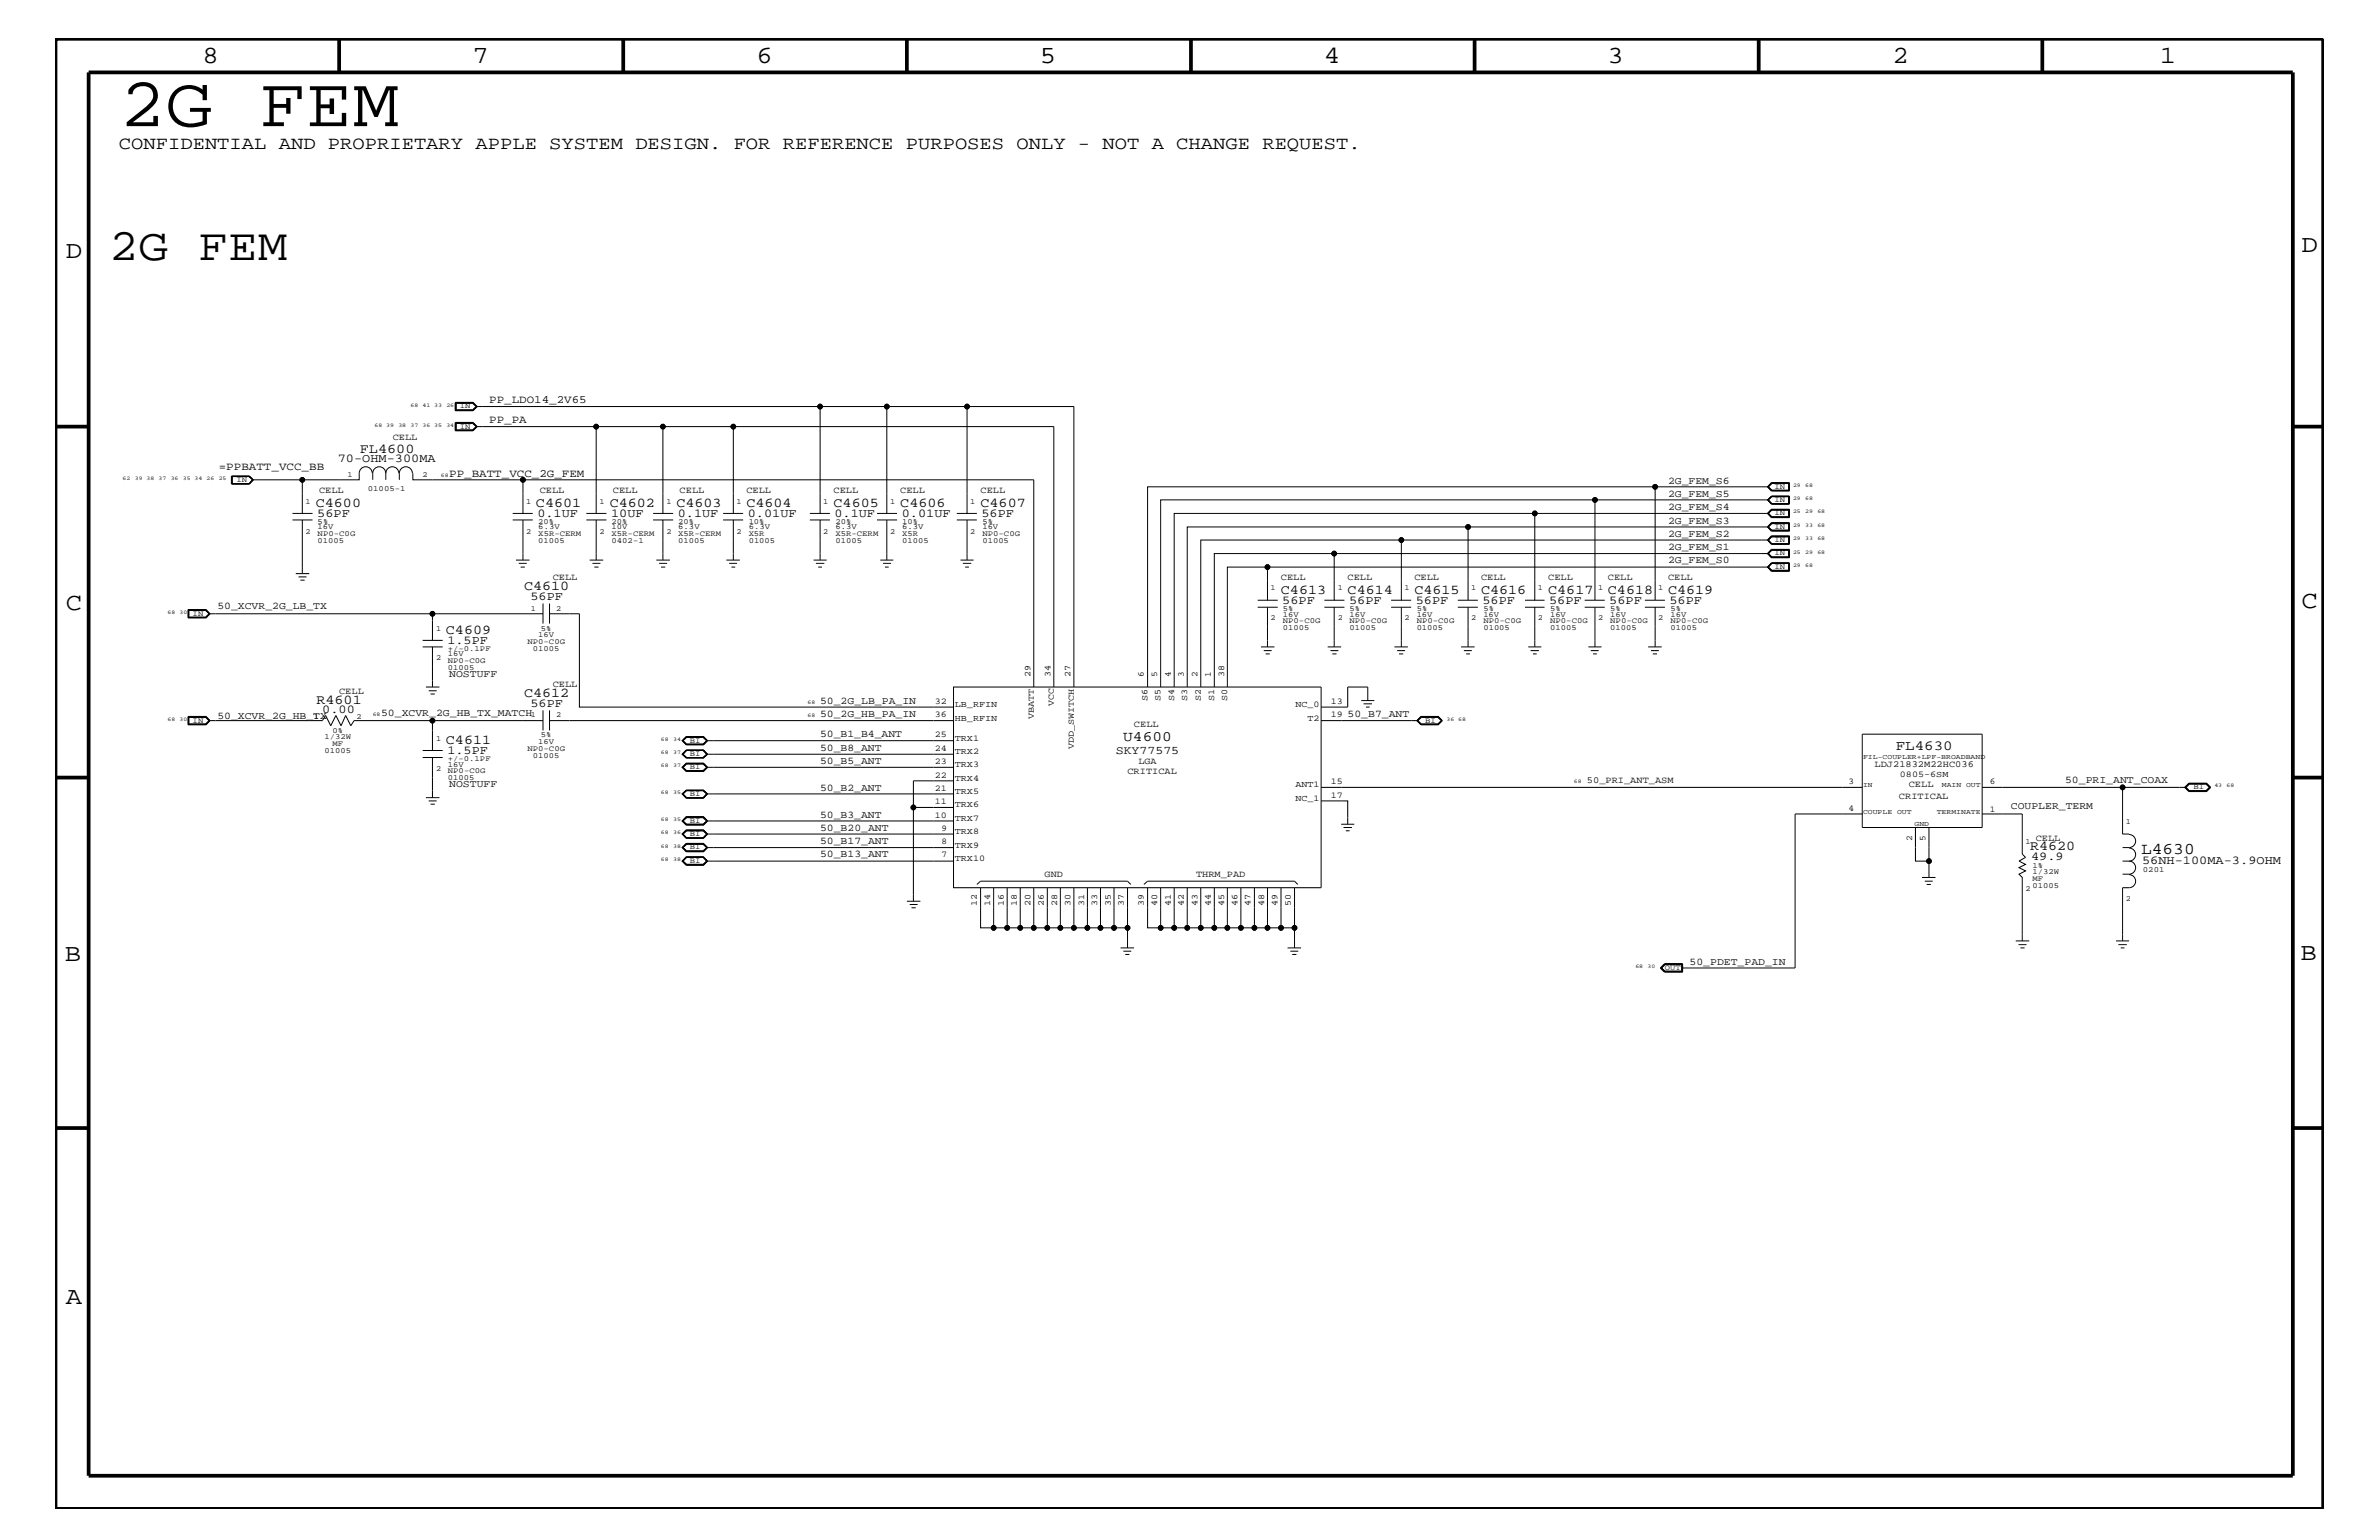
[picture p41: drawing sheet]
<svg xmlns="http://www.w3.org/2000/svg" width="432mm" height="279mm" viewBox="0 0 432 279" stroke-linecap="round" stroke-linejoin="round" font-family="sans-serif">
<defs><g id="words">
<text font-size="12.9" x="21.6" y="22.9">2G FEM</text>
<text font-size="8.2" x="19.7" y="47.1">2G FEM</text>
<g font-size="4.5">
<text x="36.7" y="11.5">8</text>
<text x="85.8" y="11.5">7</text>
<text x="137.3" y="11.5">6</text>
<text x="188.7" y="11.5">5</text>
<text x="240.3" y="11.5">4</text>
<text x="291.8" y="11.5">3</text>
<text x="343.5" y="11.5">2</text>
<text x="392" y="11.5">1</text>
<text x="11.9" y="46.8">D</text>
<text x="417.7" y="45.7">D</text>
<text x="11.9" y="110.6">C</text>
<text x="417.7" y="110.4">C</text>
<text x="11.8" y="174.3">B</text>
<text x="417.6" y="174.2">B</text>
<text x="11.9" y="236.7">A</text>
</g>
<text font-size="3.3" x="21.6" y="27.1">CONFIDENTIAL AND PROPRIETARY APPLE SYSTEM DESIGN. FOR REFERENCE PURPOSES ONLY - NOT A CHANGE REQUEST.</text>
<text font-size="3" x="388.6" y="155">L4630</text>
<text font-size="2.6" x="203.9" y="134.4">U4600</text>
<g font-size="2.5">
<text x="65.3" y="82.2">FL4600</text>
<text x="57.3" y="92">C4600</text>
<text x="97.3" y="92">C4601</text>
<text x="110.7" y="92">C4602</text>
<text x="122.8" y="92">C4603</text>
<text x="135.5" y="92">C4604</text>
<text x="151.3" y="92">C4605</text>
<text x="163.4" y="92">C4606</text>
<text x="178" y="92">C4607</text>
<text x="95.1" y="107.1">C4610</text>
<text x="232.5" y="107.7">C4613</text>
<text x="244.6" y="107.7">C4614</text>
<text x="256.7" y="107.7">C4615</text>
<text x="268.8" y="107.7">C4616</text>
<text x="281" y="107.7">C4617</text>
<text x="291.8" y="107.7">C4618</text>
<text x="302.8" y="107.7">C4619</text>
<text x="80.9" y="115">C4609</text>
<text x="57.4" y="127.7">R4601</text>
<text x="95.1" y="126.5">C4612</text>
<text x="80.9" y="135">C4611</text>
<text x="344.1" y="136.1">FL4630</text>
<text x="368.5" y="154.3">R4620</text>
</g>
<g font-size="2.2">
<text x="61.3" y="83.8">70-OHM-300MA</text>
<text x="57.6" y="93.8">56PF</text>
<text x="97.5" y="93.8">0.1UF</text>
<text x="110.9" y="93.8">10UF</text>
<text x="123" y="93.8">0.1UF</text>
<text x="135.7" y="93.8">0.01UF</text>
<text x="151.5" y="93.8">0.1UF</text>
<text x="163.7" y="93.8">0.01UF</text>
<text x="178.1" y="93.8">56PF</text>
<text x="96.3" y="108.9">56PF</text>
<text x="232.7" y="109.5">56PF</text>
<text x="244.9" y="109.5">56PF</text>
<text x="257" y="109.5">56PF</text>
<text x="269.1" y="109.5">56PF</text>
<text x="281.2" y="109.5">56PF</text>
<text x="292.1" y="109.5">56PF</text>
<text x="303" y="109.5">56PF</text>
<text x="81.2" y="116.8">1.5PF</text>
<text x="58.5" y="129.4">0.00</text>
<text x="96.3" y="128.3">56PF</text>
<text x="81.2" y="136.8">1.5PF</text>
<text x="368.6" y="156.1">49.9</text>
<text x="388.8" y="156.8">56NH-100MA-3.9OHM</text>
</g>
<text font-size="2.1" x="202.5" y="136.8">SKY77575</text>
<g font-size="2">
<text x="88.8" y="76.8">PP_PA</text>
<text x="88.8" y="73.2">PP_LDO14_2V65</text>
<text x="39.7" y="85.3">=PPBATT_VCC_BB</text>
<text x="81.5" y="86.5">PP_BATT_VCC_2G_FEM</text>
</g>
<g font-size="1.9">
<text x="302.8" y="87.7">2G_FEM_S6</text>
<text x="302.8" y="90.1">2G_FEM_S5</text>
<text x="302.8" y="95">2G_FEM_S3</text>
<text x="302.8" y="92.6">2G_FEM_S4</text>
<text x="302.8" y="97.4">2G_FEM_S2</text>
<text x="302.8" y="99.9">2G_FEM_S1</text>
<text x="302.8" y="102.2">2G_FEM_S0</text>
<text x="39.5" y="110.5">50_XCVR_2G_LB_TX</text>
<text x="81.5" y="122.9">NOSTUFF</text>
<text x="39.5" y="130.5">50_XCVR_2G_HB_TX</text>
<text x="69.2" y="129.9">50_XCVR_2G_HB_TX_MATCH</text>
<text x="148.8" y="127.7">50_2G_LB_PA_IN</text>
<text x="148.8" y="130.2">50_2G_HB_PA_IN</text>
<text x="244.6" y="130.2">50_B7_ANT</text>
<text x="148.8" y="133.8">50_B1_B4_ANT</text>
<text x="148.8" y="136.2">50_B8_ANT</text>
<text x="81.5" y="142.9">NOSTUFF</text>
<text x="148.8" y="138.6">50_B5_ANT</text>
<text x="148.8" y="143.5">50_B2_ANT</text>
<text x="374.8" y="142">50_PRI_ANT_COAX</text>
<text x="148.8" y="148.4">50_B3_ANT</text>
<text x="365" y="146.8">COUPLER_TERM</text>
<text x="148.8" y="150.7">50_B20_ANT</text>
<text x="148.8" y="153.2">50_B17_ANT</text>
<text x="148.8" y="155.6">50_B13_ANT</text>
<text x="306.7" y="175.1">50_PDET_PAD_IN</text>
</g>
<g font-size="1.7">
<text x="71.3" y="79.9">CELL</text>
<text x="57.9" y="89.5">CELL</text>
<text x="98" y="89.5">CELL</text>
<text x="111.3" y="89.5">CELL</text>
<text x="123.4" y="89.5">CELL</text>
<text x="135.5" y="89.5">CELL</text>
<text x="151.3" y="89.5">CELL</text>
<text x="163.4" y="89.5">CELL</text>
<text x="178" y="89.5">CELL</text>
<text x="100.3" y="105.3">CELL</text>
<text x="232.5" y="105.3">CELL</text>
<text x="244.6" y="105.3">CELL</text>
<text x="256.7" y="105.3">CELL</text>
<text x="268.8" y="105.3">CELL</text>
<text x="281" y="105.3">CELL</text>
<text x="291.8" y="105.3">CELL</text>
<text x="302.8" y="105.3">CELL</text>
<text x="61.6" y="125.9">CELL</text>
<text x="100.3" y="124.7">CELL</text>
<text x="205.8" y="131.9">CELL</text>
<text x="204.6" y="140.4">CRITICAL</text>
<text x="206.6" y="138.6">LGA</text>
<text x="288" y="142">50_PRI_ANT_ASM</text>
<text x="340.2" y="139.2">LDJ21832M22HC036</text>
<text x="346.5" y="142.9">CELL</text>
<text x="344.7" y="144.9">CRITICAL</text>
<text x="369.5" y="152.6">CELL</text>
<text x="189.6" y="159">GND</text>
<text x="217.1" y="159">THRM_PAD</text>
</g>
<g font-size="1.6">
<text x="187" y="122.9" transform="rotate(-90 187 122.9)">29</text>
<text x="190.7" y="122.9" transform="rotate(-90 190.7 122.9)">34</text>
<text x="194.3" y="122.9" transform="rotate(-90 194.3 122.9)">27</text>
<text x="207.6" y="122.9" transform="rotate(-90 207.6 122.9)">6</text>
<text x="210.1" y="122.9" transform="rotate(-90 210.1 122.9)">5</text>
<text x="212.5" y="122.9" transform="rotate(-90 212.5 122.9)">4</text>
<text x="214.9" y="122.9" transform="rotate(-90 214.9 122.9)">3</text>
<text x="217.3" y="122.9" transform="rotate(-90 217.3 122.9)">2</text>
<text x="219.8" y="122.9" transform="rotate(-90 219.8 122.9)">1</text>
<text x="222.2" y="122.9" transform="rotate(-90 222.2 122.9)">38</text>
<text x="169.7" y="130.2">36</text>
<text x="169.7" y="127.7">32</text>
<text x="173.3" y="130.8">HB_RFIN</text>
<text x="173.3" y="128.3">LB_RFIN</text>
<text x="187.6" y="130.4" transform="rotate(-90 187.6 130.4)">VBATT</text>
<text x="191.3" y="128.1" transform="rotate(-90 191.3 128.1)">VCC</text>
<text x="208.3" y="127.1" transform="rotate(-90 208.3 127.1)">S6</text>
<text x="210.7" y="127.1" transform="rotate(-90 210.7 127.1)">S5</text>
<text x="213.1" y="127.1" transform="rotate(-90 213.1 127.1)">S4</text>
<text x="215.5" y="127.1" transform="rotate(-90 215.5 127.1)">S3</text>
<text x="217.9" y="127.1" transform="rotate(-90 217.9 127.1)">S2</text>
<text x="220.4" y="127.1" transform="rotate(-90 220.4 127.1)">S1</text>
<text x="222.8" y="127.1" transform="rotate(-90 222.8 127.1)">S0</text>
<text x="235.1" y="128.3">NC_0</text>
<text x="237.3" y="130.8">T2</text>
<text x="241.6" y="127.7">13</text>
<text x="241.6" y="130.2">19</text>
<text x="169.7" y="133.8">25</text>
<text x="169.7" y="136.2">24</text>
<text x="173.3" y="136.9">TRX2</text>
<text x="173.3" y="134.4">TRX1</text>
<text x="194.9" y="135.9" transform="rotate(-90 194.9 135.9)">VDD_SWITCH</text>
<text x="169.7" y="138.6">23</text>
<text x="169.7" y="141.1">22</text>
<text x="169.7" y="143.5">21</text>
<text x="173.3" y="141.7">TRX4</text>
<text x="173.3" y="139.2">TRX3</text>
<text x="235.1" y="142.9">ANT1</text>
<text x="241.6" y="142.3">15</text>
<text x="335.5" y="142.3">3</text>
<text x="344.8" y="140.9">0805-6SM</text>
<text x="361.2" y="142.3">6</text>
<text x="169.7" y="145.9">11</text>
<text x="169.7" y="148.4">10</text>
<text x="173.3" y="149">TRX7</text>
<text x="173.3" y="146.5">TRX6</text>
<text x="173.3" y="144">TRX5</text>
<text x="235.1" y="145.3">NC_1</text>
<text x="241.6" y="144.7">17</text>
<text x="335.5" y="147.1">4</text>
<text x="361.2" y="147.3">1</text>
<text x="170.9" y="155.6">7</text>
<text x="170.9" y="150.7">9</text>
<text x="170.9" y="153.2">8</text>
<text x="173.3" y="153.8">TRX9</text>
<text x="173.3" y="151.3">TRX8</text>
<text x="347" y="152.6" transform="rotate(-90 347 152.6)">2</text>
<text x="349.5" y="152.6" transform="rotate(-90 349.5 152.6)">5</text>
<text x="173.3" y="156.2">TRX10</text>
<text x="177.3" y="164.5" transform="rotate(-90 177.3 164.5)">12</text>
<text x="179.7" y="164.5" transform="rotate(-90 179.7 164.5)">14</text>
<text x="182.2" y="164.5" transform="rotate(-90 182.2 164.5)">16</text>
<text x="184.6" y="164.5" transform="rotate(-90 184.6 164.5)">18</text>
<text x="187" y="164.5" transform="rotate(-90 187 164.5)">20</text>
<text x="189.5" y="164.5" transform="rotate(-90 189.5 164.5)">26</text>
<text x="191.9" y="164.5" transform="rotate(-90 191.9 164.5)">28</text>
<text x="194.3" y="164.5" transform="rotate(-90 194.3 164.5)">30</text>
<text x="196.8" y="164.5" transform="rotate(-90 196.8 164.5)">31</text>
<text x="199.1" y="164.5" transform="rotate(-90 199.1 164.5)">33</text>
<text x="201.6" y="164.5" transform="rotate(-90 201.6 164.5)">35</text>
<text x="204" y="164.5" transform="rotate(-90 204 164.5)">37</text>
<text x="207.6" y="164.5" transform="rotate(-90 207.6 164.5)">39</text>
<text x="210.1" y="164.5" transform="rotate(-90 210.1 164.5)">40</text>
<text x="212.5" y="164.5" transform="rotate(-90 212.5 164.5)">41</text>
<text x="214.9" y="164.5" transform="rotate(-90 214.9 164.5)">42</text>
<text x="217.3" y="164.5" transform="rotate(-90 217.3 164.5)">43</text>
<text x="219.8" y="164.5" transform="rotate(-90 219.8 164.5)">44</text>
<text x="222.2" y="164.5" transform="rotate(-90 222.2 164.5)">45</text>
<text x="224.6" y="164.5" transform="rotate(-90 224.6 164.5)">46</text>
<text x="227" y="164.5" transform="rotate(-90 227 164.5)">47</text>
<text x="229.4" y="164.5" transform="rotate(-90 229.4 164.5)">48</text>
<text x="231.9" y="164.5" transform="rotate(-90 231.9 164.5)">49</text>
<text x="234.3" y="164.5" transform="rotate(-90 234.3 164.5)">50</text>
</g>
<g font-size="1.4">
<text x="83.5" y="77.8">IN</text>
<text x="83.5" y="74.1">IN</text>
<text x="42.9" y="87.5">IN</text>
<text x="63.1" y="86.5">1</text>
<text x="66.8" y="89">01005-1</text>
<text x="76.7" y="86.5">2</text>
<text x="322.1" y="88.7">IN</text>
<text x="55.5" y="91.4">1</text>
<text x="57.7" y="95">5%</text>
<text x="95.5" y="91.4">1</text>
<text x="97.7" y="95">20%</text>
<text x="108.8" y="91.4">1</text>
<text x="111" y="95">20%</text>
<text x="121" y="91.4">1</text>
<text x="123.1" y="95">20%</text>
<text x="133.7" y="91.4">1</text>
<text x="135.9" y="95">10%</text>
<text x="149.4" y="91.4">1</text>
<text x="151.6" y="95">20%</text>
<text x="161.5" y="91.4">1</text>
<text x="163.7" y="95">10%</text>
<text x="176.1" y="91.4">1</text>
<text x="178.3" y="95">5%</text>
<text x="322.1" y="96">IN</text>
<text x="322.1" y="93.5">IN</text>
<text x="322.1" y="91.1">IN</text>
<text x="55.5" y="96.8">2</text>
<text x="57.7" y="97.3">NP0-C0G</text>
<text x="57.7" y="96">16V</text>
<text x="57.7" y="98.5">01005</text>
<text x="95.5" y="96.8">2</text>
<text x="97.7" y="96">6.3V</text>
<text x="97.7" y="98.5">01005</text>
<text x="97.7" y="97.3">X5R-CERM</text>
<text x="108.8" y="96.8">2</text>
<text x="111" y="97.3">X5R-CERM</text>
<text x="111" y="96">10V</text>
<text x="111" y="98.5">0402-1</text>
<text x="121" y="96.8">2</text>
<text x="123.1" y="97.3">X5R-CERM</text>
<text x="123.1" y="98.5">01005</text>
<text x="123.1" y="96">6.3V</text>
<text x="133.7" y="96.8">2</text>
<text x="135.9" y="97.3">X5R</text>
<text x="135.9" y="96">6.3V</text>
<text x="135.9" y="98.5">01005</text>
<text x="149.4" y="96.8">2</text>
<text x="151.6" y="98.5">01005</text>
<text x="151.6" y="96">6.3V</text>
<text x="151.6" y="97.3">X5R-CERM</text>
<text x="161.5" y="96.8">2</text>
<text x="163.7" y="97.3">X5R</text>
<text x="163.7" y="96">6.3V</text>
<text x="163.7" y="98.5">01005</text>
<text x="176.1" y="96.8">2</text>
<text x="178.3" y="98.5">01005</text>
<text x="178.3" y="96">16V</text>
<text x="178.3" y="97.3">NP0-C0G</text>
<text x="322.1" y="100.8">IN</text>
<text x="322.1" y="98.4">IN</text>
<text x="230.6" y="107.1">1</text>
<text x="242.8" y="107.1">1</text>
<text x="254.9" y="107.1">1</text>
<text x="267" y="107.1">1</text>
<text x="279.1" y="107.1">1</text>
<text x="290.1" y="107.1">1</text>
<text x="301" y="107.1">1</text>
<text x="322.1" y="103.2">IN</text>
<text x="35" y="111.7">IN</text>
<text x="96.4" y="110.8">1</text>
<text x="100.9" y="110.8">2</text>
<text x="230.6" y="112.6">2</text>
<text x="232.8" y="110.8">5%</text>
<text x="232.8" y="111.9">16V</text>
<text x="232.8" y="113.1">NP0-C0G</text>
<text x="242.8" y="112.6">2</text>
<text x="244.9" y="111.9">16V</text>
<text x="244.9" y="113.1">NP0-C0G</text>
<text x="244.9" y="110.8">5%</text>
<text x="254.9" y="112.6">2</text>
<text x="257.1" y="111.9">16V</text>
<text x="257.1" y="110.8">5%</text>
<text x="257.1" y="113.1">NP0-C0G</text>
<text x="267" y="112.6">2</text>
<text x="269.2" y="113.1">NP0-C0G</text>
<text x="269.2" y="111.9">16V</text>
<text x="269.2" y="110.8">5%</text>
<text x="279.1" y="112.6">2</text>
<text x="281.3" y="110.8">5%</text>
<text x="281.3" y="113.1">NP0-C0G</text>
<text x="281.3" y="111.9">16V</text>
<text x="290.1" y="112.6">2</text>
<text x="292.3" y="111.9">16V</text>
<text x="292.3" y="113.1">NP0-C0G</text>
<text x="292.3" y="110.8">5%</text>
<text x="301" y="112.6">2</text>
<text x="303.2" y="111.9">16V</text>
<text x="303.2" y="113.1">NP0-C0G</text>
<text x="303.2" y="110.8">5%</text>
<text x="79.2" y="114.4">1</text>
<text x="79.2" y="119.8">2</text>
<text x="81.3" y="119.1">16V</text>
<text x="81.3" y="118.1">+/-0.1PF</text>
<text x="95.7" y="116.8">NP0-C0G</text>
<text x="96.7" y="118.1">01005</text>
<text x="97.7" y="115.6">16V</text>
<text x="98.2" y="114.4">5%</text>
<text x="232.8" y="114.2">01005</text>
<text x="244.9" y="114.2">01005</text>
<text x="257.1" y="114.2">01005</text>
<text x="269.2" y="114.2">01005</text>
<text x="281.3" y="114.2">01005</text>
<text x="292.3" y="114.2">01005</text>
<text x="303.2" y="114.2">01005</text>
<text x="81.3" y="121.5">01005</text>
<text x="81.3" y="120.3">NP0-C0G</text>
<text x="35" y="131.1">IN</text>
<text x="57" y="130.4">1</text>
<text x="64.7" y="130.4">2</text>
<text x="96.4" y="130.2">1</text>
<text x="100.9" y="130.2">2</text>
<text x="258.7" y="131.1">BI</text>
<text x="58.9" y="136.6">01005</text>
<text x="58.9" y="134.1">1/32W</text>
<text x="60.3" y="135.3">MF</text>
<text x="60.3" y="133">0%</text>
<text x="79.2" y="134.4">1</text>
<text x="95.7" y="136.2">NP0-C0G</text>
<text x="96.7" y="137.4">01005</text>
<text x="97.7" y="135">16V</text>
<text x="98.2" y="133.8">5%</text>
<text x="125.2" y="137.2">BI</text>
<text x="125.2" y="134.7">BI</text>
<text x="79.2" y="139.8">2</text>
<text x="81.3" y="141.5">01005</text>
<text x="81.3" y="138">+/-0.1PF</text>
<text x="81.3" y="139.1">16V</text>
<text x="81.3" y="140.3">NP0-C0G</text>
<text x="125.2" y="139.6">BI</text>
<text x="398.1" y="143.2">BI</text>
<text x="125.2" y="149.3">BI</text>
<text x="125.2" y="144.5">BI</text>
<text x="385.8" y="149.5">1</text>
<text x="125.2" y="151.8">BI</text>
<text x="125.2" y="154.1">BI</text>
<text x="367.6" y="153.2">1</text>
<text x="125.2" y="156.6">BI</text>
<text x="367.6" y="161.7">2</text>
<text x="368.9" y="159.9">MF</text>
<text x="368.9" y="157.4">1%</text>
<text x="368.9" y="161.1">01005</text>
<text x="368.9" y="158.6">1/32W</text>
<text x="389" y="158.3">0201</text>
<text x="385.8" y="163.5">2</text>
<text x="302.2" y="176">OUT</text>
</g>
<g font-size="1.3">
<text x="338.2" y="137.7">FIL-COUPLER+LPF-BROADBAND</text>
<text x="338.2" y="142.9">IN</text>
<text x="352.5" y="142.9">MAIN OUT</text>
<text x="338.2" y="147.7">COUPLE OUT</text>
<text x="347.5" y="149.9">GND</text>
<text x="351.5" y="147.7">TERMINATE</text>
</g>
<g font-size="1">
<text x="68" y="77.4">68 39</text>
<text x="72.3" y="77.4">38</text>
<text x="74.5" y="73.8">68</text>
<text x="74.5" y="77.4">37</text>
<text x="76.7" y="73.8">41 33</text>
<text x="76.7" y="77.4">36 35</text>
<text x="81" y="73.8">26</text>
<text x="81" y="77.4">34</text>
<text x="22.3" y="87.1">62</text>
<text x="24.5" y="87.1">39 38</text>
<text x="28.8" y="87.1">37</text>
<text x="31" y="87.1">36</text>
<text x="33.2" y="87.1">35 34</text>
<text x="37.5" y="87.1">26</text>
<text x="39.7" y="87.1">25</text>
<text x="80" y="86.5">68</text>
<text x="325.5" y="88.3">29</text>
<text x="327.7" y="88.3">68</text>
<text x="325.5" y="95.6">29</text>
<text x="325.5" y="93.2">25</text>
<text x="325.5" y="90.7">29</text>
<text x="327.7" y="95.6">33</text>
<text x="327.7" y="93.2">29</text>
<text x="327.7" y="90.7">68</text>
<text x="329.9" y="95.6">68</text>
<text x="329.9" y="93.2">68</text>
<text x="325.5" y="100.4">25</text>
<text x="325.5" y="98">29</text>
<text x="327.7" y="100.4">29</text>
<text x="327.7" y="98">33</text>
<text x="329.9" y="100.4">68</text>
<text x="329.9" y="98">68</text>
<text x="325.5" y="102.9">29</text>
<text x="327.7" y="102.9">68</text>
<text x="30.4" y="111.4">68</text>
<text x="32.6" y="111.4">30</text>
<text x="30.4" y="130.8">68</text>
<text x="32.6" y="130.8">30</text>
<text x="67.6" y="129.9">68</text>
<text x="146.6" y="127.7">68</text>
<text x="146.6" y="130.2">68</text>
<text x="262.6" y="130.8">36 68</text>
<text x="120" y="136.9">68</text>
<text x="120" y="134.4">68</text>
<text x="122.2" y="136.9">37</text>
<text x="122.2" y="134.4">34</text>
<text x="120" y="139.2">68</text>
<text x="122.2" y="139.2">37</text>
<text x="285.7" y="142">68</text>
<text x="401.9" y="142.9">43</text>
<text x="404.1" y="142.9">68</text>
<text x="120" y="149">68</text>
<text x="120" y="144">68</text>
<text x="122.2" y="149">35</text>
<text x="122.2" y="144">35</text>
<text x="120" y="151.3">68</text>
<text x="120" y="153.8">68</text>
<text x="122.2" y="151.3">36</text>
<text x="122.2" y="153.8">38</text>
<text x="120" y="156.2">68</text>
<text x="122.2" y="156.2">38</text>
<text x="296.8" y="175.6">68</text>
<text x="299" y="175.6">30</text>
</g>
</g></defs>
<g fill="none" stroke="#000" stroke-width=".18">
<path d="M82.6 73h3.3l.7 .8-.7 .7h-3.3zM82.6 78.1h3.3M82.6 74.4h3.3M82.6 76.6h3.3l.7 .8-.7 .8h-3.3zM82.6 76.7h3.3M82.6 73.1h3.3M82.7 73.1v1.3M82.7 76.7v1.4M82.8 76.8h3l.6 .6-.6 .6h-3zM82.8 73.2h3l.6 .6-.6 .6h-3zM85.9 76.7l.6 .7-.6 .7M85.9 73.1l.6 .7-.6 .6"/>
<path d="M85.9 76.7l.5 .7M85.9 73.1l.5 .7M86.4 73.8h62.5v19.4M86.4 77.4h21.8M86.4 77.4l-.5 .7M86.4 73.8l-.5 .6M120.3 77.4h-12.1v15.8M133.1 77.4h-12.8v15.8M148.9 73.8h12.1v19.4M161 73.8h14.5v19.4M175.5 73.8h19.4v50.8M42 86.4h3.3l.7 .7-.7 .7h-3.3z"/>
<path d="M42.1 87.7h3.1M42.1 86.4v1.4M42.1 86.5h3.1M42.2 86.5v1.2M45.2 86.4l.8 .7M45.2 86.5l.7 .6-.7 .6M45.2 86.5l.6 .6M45.8 87.1l-.6 .6M46 87.1l-.8 .7M53.1 93.2h3.6M53.1 94.3h3.6M54.9 87.1v6.1"/>
<path d="M54.9 94.3v9.8M67.6 85.9a1.19 1.19 0 0 0-1.2-1.2 1.19 1.19 0 0 0-1.2 1.2v1.2h-19.4M70 85.9a1.19 1.19 0 0 0-1.2-1.2 1.19 1.19 0 0 0-1.1 1.2v1.2M70 85.9v1.2M70 85.9a1.19 1.19 0 0 1 1.2-1.2 1.19 1.19 0 0 1 1.2 1.2M74.8 85.9a1.19 1.19 0 0 0-1.1-1.2 1.19 1.19 0 0 0-1.2 1.2v1.2M74.9 85.9v1.2h20M93.1 93.2h3.6M93.1 94.3h3.6M94.9 93.2v-6.1h92.7v37.5M94.9 94.3v7.3M106.4 93.2h3.7"/>
<path d="M106.4 94.3h3.7M108.2 94.3v7.3M118.5 94.3h3.7M118.5 93.2h3.7M120.3 94.3v7.3M131.2 94.3h3.7M131.2 93.2h3.7M133.1 93.2v-15.8h58.2v47.2M133.1 94.3v7.3M147 93.2h3.6M147 94.3h3.6M148.9 94.3v7.3"/>
<path d="M159.2 94.3h3.6M159.2 93.2h3.6M161 94.3v7.3M173.7 93.2h3.6M173.7 94.3h3.6M175.5 94.3v7.3M254.4 98v10.9M266.5 95.6v13.3M278.6 93.2v15.7M289.5 90.7v18.2M300.4 88.3v20.6M320.8 90.7l.7-.7h3.3v1.5h-3.3z"/>
<path d="M320.8 98l.8-.7h3.1v1.4M320.8 98l.8 .7M320.8 93.2l.8 .6M320.8 88.3l.8 .7M320.8 90.7l.8 .8M321 90.7h-110.3v33.9M321 88.3h-112.7v36.3M321 95.6h-105.5v29M321 93.2h-107.9v31.4M321 98h-103.1v26.6M321 93.2l.6-.6h3v1.1h-3zM321 88.3l.6-.6h3v1.2h-3z"/>
<path d="M321.5 87.6h3.3v1.5h-3.3l-.7-.8zM321.5 92.4h3.3v1.5h-3.3l-.7-.7zM321.5 94.8h3.3v1.6h-3.3l-.7-.8zM321.5 97.2h3.3v1.5h-3.3l-.7-.7zM321.5 99.7h3.3v1.5h-3.3l-.7-.8zM321.6 99.8l-.8 .6M321.6 94.8l-.8 .8M321.6 92.5l-.8 .7M321.6 87.6l-.8 .7M321.6 90l-.8 .7M321.6 98.7h3.1M321.6 96.2h3.1"/>
<path d="M321.6 91.4h3.1M321.6 97.4l-.6 .6 .6 .7M321.6 96.2l-.6-.6 .6-.6h3v1.2M321.6 90.1l-.6 .6 .6 .7M321.6 87.6h3.1v1.4h-3.1M321.6 92.5h3.1v1.3h-3.1M321.6 99.8h3.1v1.3h-3.1M321.6 97.4h3.1M321.6 90.1h3.1M321.6 99.8l-.7 .6 .7 .7M321.6 97.4l-.7 .6 .7 .7M321.6 92.5l-.7 .7 .7 .6"/>
<path d="M321.6 87.6l-.7 .7 .7 .7M321.6 90.1l-.7 .6 .7 .7M324.6 90.1v1.3M324.6 97.4v1.3M324.7 90v1.5M324.7 94.8v1.5h-3.1l-.8-.7M324.7 94.9h-3.1l-.7 .7 .7 .6M34.1 110.6h3.3l.7 .8-.7 .7h-3.3zM34.3 110.8h3l.6 .6-.6 .5h-3zM37.3 110.7h-3.1v1.3h3.1M37.3 110.7l.8 .7M37.3 110.7l.7 .7-.7 .6"/>
<path d="M37.9 111.4h40.6M38.1 111.4l-.8 .6M53.7 104.1h2.4M54.2 104.7h1.4M54.5 105.3h.8M76.7 116.2h3.7M76.7 117.4h3.7M78.5 117.4v7.2M93.6 101.6h2.5M94.2 102.2h1.4M94.5 102.9h.8M98.6 111.4h-20.1v4.8"/>
<path d="M98.6 109.5v3.6M99.7 109.5v3.6M99.7 111.4h5.5v16.9h67.9M107 101.6h2.5M107.5 102.2h1.5M107.9 102.9h.7M119.1 101.6h2.5M119.6 102.2h1.5M120 102.9h.7M131.8 101.6h2.5M132.3 102.2h1.5M132.8 102.9h.6"/>
<path d="M147.7 101.6h2.3M148.1 102.2h1.5M148.5 102.9h.7M159.8 101.6h2.3M160.3 102.2h1.4M160.6 102.9h.7M174.3 101.6h2.4M174.8 102.2h1.5M175.2 102.9h.7M228.3 108.9h3.6M228.3 110.2h3.6M228.9 117.4h2.4"/>
<path d="M229.4 118h1.4M229.7 118.6h.8M230.1 102.9v6M230.1 110.2v7.2M240.4 110.2h3.6M240.4 108.9h3.6M241 117.4h2.4M241.5 118h1.4M241.8 118.6h.8M242.2 100.4v8.5M242.2 110.2v7.2M252.5 110.2h3.6"/>
<path d="M252.5 108.9h3.6M253.1 117.4h2.4M253.6 118h1.4M253.9 118.6h.8M254.4 110.2v7.2M264.6 110.2h3.6M264.6 108.9h3.6M265.2 117.4h2.4M265.7 118h1.4M266.1 118.6h.7M266.5 110.2v7.2M276.8 108.9h3.5"/>
<path d="M276.8 110.2h3.5M277.4 117.4h2.4M277.8 118h1.5M278.2 118.6h.7M278.6 110.2v7.2M287.6 110.2h3.7M287.6 108.9h3.7M288.3 117.4h2.4M288.7 118h1.5M289.2 118.6h.6M289.5 110.2v7.2M298.6 110.2h3.6"/>
<path d="M298.6 108.9h3.6M299.1 117.4h2.5M299.7 118h1.4M300 118.6h.8M300.4 110.2v7.2M320.8 100.4l.8 .7M321 100.4h-100.6v24.2M321 102.9h-98.2v21.7M321 100.4l.6-.6h3v1.2h-3zM321.5 102.1h3.3v1.5h-3.3l-.7-.7zM321.6 102.1l-.8 .8M321.6 103.5h3.1"/>
<path d="M321.6 102.2l-.7 .7 .7 .6M324.6 102.2v1.3M324.7 102.1v1.5h-3.1l-.8-.7M324.7 102.2h-3.1l-.6 .7 .6 .6M34.1 130h3.3l.7 .7-.7 .8h-3.3zM34.3 130.2h3l.6 .5-.6 .6h-3zM37.3 130.1h-3.1v1.3h3.1M37.3 130.1l.8 .6M37.3 130.1l.7 .6-.7 .7M37.9 130.7h20.6l.6-.9 .9 1.9 1-1.9 .9 1.9 .8-1.9 1 1.9 .6-1h14.2M38.1 130.7l-.8 .7M76.7 136.2h3.7"/>
<path d="M76.7 137.4h3.7M77.3 124.6h2.5M77.8 125.3h1.5M78.2 125.9h.7M78.5 137.4v7.3M98.6 130.7h-20.1v5.5M98.6 128.9v3.6M99.7 128.9v3.6M99.7 130.7h73.4M124.6 138.4h3.1l.7 .8-.7 .8h-3.1l-.8-.8zM124.6 136.1h3.1l.7 .7-.7 .7h-3.1M124.6 133.6h3.1l.7 .8-.7 .7h-3.1l-.8-.7z"/>
<path d="M124.6 138.5h3.1l.7 .7-.7 .7h-3.1M124.6 133.7h3.1l.7 .7-.7 .7h-3.1M124.6 138.5h3.1l.6 .7M124.6 136.2h3.1l.6 .6-.6 .6h-3.1l-.6-.6zM124.6 133.7h3.1l.6 .7M124.6 138.5l-.7 .7 .7 .7M124.6 138.5l-.6 .7 .6 .7M124.6 136.1l-.8 .7 .8 .7M124.6 136.1l-.7 .7 .7 .7M124.6 133.7l-.7 .7 .7 .7M124.6 133.7l-.6 .7 .6 .7M128.3 139.2l-.7 .6h-3l-.6-.6 .6-.6h3l.7 .6h44.8"/>
<path d="M128.3 136.8l-.7 .6h-3l-.6-.6 .6-.6h3l.7 .6h44.8M128.3 134.4l-.7 .6h-3l-.6-.6 .6-.6h3l.7 .6h44.8M128.3 139.2l-.6 .7h-3.1M128.3 134.4l-.6 .7h-3.1M173.1 124.6h66.7v36.5h-66.7zM239.8 130.7h17.5M247.1 127.1h2.3M247.5 127.7h1.5M247.9 128.3h.7M248.3 127.1v-2.5h-3.7v3.7h-4.8M257.3 130.7l.7-.5h3l.6 .5-.6 .6h-3zM257.9 130h3.1l.8 .7-.8 .8h-3.1l-.8-.8z"/>
<path d="M257.9 130.1h3.1l.7 .6-.7 .7h-3.1M257.9 130.1h3.1l.6 .6M257.9 130.1l-.7 .6 .7 .7M257.9 130.1l-.6 .6 .6 .7M261.6 130.7l-.6 .7h-3.1M338 133.2h21.8v16.9h-21.8zM77.3 144.7h2.5M77.8 145.3h1.5M78.2 145.9h.7M123.8 156.2l.8-.7h3.1l.7 .7-.7 .8h-3.1zM123.8 148.9l.8-.7h3.1l.7 .7-.7 .8h-3.1zM124.6 150.6h3.1l.7 .7-.7 .8h-3.1l-.8-.8z"/>
<path d="M124.6 153h3.1l.7 .8-.7 .7h-3.1l-.8-.7zM124.6 143.4h3.1l.7 .6-.7 .8h-3.1M124.6 150.6h3.1l.7 .7-.7 .8h-3.1l-.7-.8zM124.6 153.1h3.1l.7 .7-.7 .7h-3.1M124.6 155.6h3.1l.6 .6-.6 .6h-3.1l-.6-.6zM124.6 150.7h3.1l.6 .6-.6 .7h-3.1l-.6-.7zM124.6 153.1h3.1l.6 .7M124.6 148.3h3.1l.6 .6-.6 .6h-3.1l-.6-.6zM124.6 143.4h3.1l.6 .6-.6 .7h-3.1l-.6-.7zM124.6 155.5h3.1l.7 .7-.7 .7h-3.1l-.7-.7zM124.6 153.1l-.7 .7 .7 .7M124.6 153.1l-.6 .7 .6 .7"/>
<path d="M124.6 148.2h3.1l.7 .7-.7 .7h-3.1l-.7-.7zM124.6 143.4l-.8 .6 .8 .8M124.6 143.4l-.7 .6 .7 .8M128.3 156.2l-.7 .6h-3l-.6-.6 .6-.6h3l.7 .6h44.8M128.3 151.3l-.7 .7h-3l-.6-.7 .6-.6h3l.7 .6h44.8M128.3 153.8l-.7 .6h-3l-.6-.6 .6-.6h3l.7 .6h44.8M128.3 144l-.7 .7h-3l-.6-.7 .6-.6h3l.7 .6h44.8M128.3 153.8l-.6 .7h-3.1M165.8 146.5v17M173.1 148.9h-44.8l-.7-.5h-3l-.6 .5 .6 .6h3l.7-.6M173.1 141.7h-7.3v4.8h7.3M239.8 145.3h4.8v4.2"/>
<path d="M239.8 142.9h98.2M243.4 149.5h2.4M243.9 150.1h1.5M244.3 150.7h.7M338 147.7h-12.2v27.9h-20.6M347.7 150.1v6.1h2.4v-6.1M348.8 159.2h2.5M349.4 159.9h1.4M350.1 156.2v3M359.8 147.7h7.3v7.3l.5 .6-1.1 .6 1.1 .6-1.1 .6 1.1 .6-1.1 .6 .6 .6v11.5M359.8 142.9h25.5M385.3 156.2h1.1a1.19 1.19 0 0 1 1.2 1.2 1.19 1.19 0 0 1-1.1 1.2"/>
<path d="M385.3 153.8h1.1M385.3 158.6h1.1M386.4 151.4a1.19 1.19 0 0 1 1.2 1.2 1.19 1.19 0 0 1-1.1 1.2M386.4 153.9a1.19 1.19 0 0 1 1.2 1.1 1.19 1.19 0 0 1-1.1 1.2M386.4 158.7a1.19 1.19 0 0 1 1.2 1.2 1.19 1.19 0 0 1-1.1 1.2M396.8 142.9h-11.5v8.4h1.1M397.3 142.1h3.2l.8 .8-.8 .7h-3.2l-.8-.7zM397.4 142.2h3.1l.7 .7-.7 .6h-3.1M397.4 142.2h3l.7 .7-.7 .6h-3M397.4 142.3h3l.6 .6-.6 .5h-3l-.6-.5zM397.4 142.2l-.8 .7 .8 .6M397.4 142.2l-.7 .7 .7 .6"/>
<path d="M164.6 163.5h2.5M165.1 164.1h1.4M165.4 164.7h.8M177.3 160.5l.7-.6h26.7l.5 .6M178 161.1v7.2h2.4v-7.2M182.8 161.1v7.2h-2.4M185.2 168.3h2.4M185.2 161.1v7.2h-2.4M187.6 161.1v7.2h2.5v-7.2M192.5 161.1v7.2h-2.4M192.5 168.3h2.4M194.9 161.1v7.2h2.5v-7.2"/>
<path d="M197.4 168.3h2.3M199.7 161.1v7.2h2.5v-7.2M202.2 168.3h2.5M203.4 172h2.4M203.9 172.6h1.4M204.2 173.2h.8M204.7 161.1v10.9M207.6 160.5l.7-.6h26.7l.6 .6M208.3 161.1v7.2h2.4v-7.2M210.7 168.3h2.4M213.1 161.1v7.2h2.4v-7.2M217.9 161.1v7.2h-2.4"/>
<path d="M220.4 161.1v7.2h-2.5M220.4 168.3h2.4M222.8 161.1v7.2h2.4v-7.2M225.2 168.3h2.5M227.7 161.1v7.2h2.4v-7.2M232.5 161.1v7.2h-2.4M233.7 172h2.4M234.2 172.6h1.4M234.5 173.2h.8M235 161.1v7.2h-2.5M235 168.3v3.7M301.3 175.6l.8-.7h3.3v1.5h-3.3z"/>
<path d="M302.2 176.2l-.6-.6 .6-.6h3v1.2M302.2 174.9l-.8 .7 .8 .7h3.1v-1.4M302.2 176.2h3.1M305.3 174.9h-3.1l-.7 .7 .7 .6M349.7 160.5h.8M365.9 170.7h2.4M366.4 171.4h1.4M366.7 172h.8M384.1 170.7h2.3M384.5 171.4h1.5M384.9 172h.7M386.4 161.1h-1.1v9.6"/>
<circle cx="108.2" cy="77.4" r=".42"/>
<circle cx="120.3" cy="77.4" r=".42"/>
<circle cx="133.1" cy="77.4" r=".42"/>
<circle cx="148.9" cy="73.8" r=".42"/>
<circle cx="161" cy="73.8" r=".42"/>
<circle cx="175.5" cy="73.8" r=".42"/>
<circle cx="54.9" cy="87.1" r=".42"/>
<circle cx="94.9" cy="87.1" r=".42"/>
<circle cx="254.4" cy="98" r=".42"/>
<circle cx="266.5" cy="95.6" r=".42"/>
<circle cx="278.6" cy="93.2" r=".42"/>
<circle cx="289.5" cy="90.7" r=".42"/>
<circle cx="300.4" cy="88.3" r=".42"/>
<circle cx="78.5" cy="111.4" r=".42"/>
<circle cx="230.1" cy="102.9" r=".42"/>
<circle cx="242.2" cy="100.4" r=".42"/>
<circle cx="78.5" cy="130.7" r=".42"/>
<circle cx="165.8" cy="146.5" r=".42"/>
<circle cx="350.1" cy="156.2" r=".42"/>
<circle cx="385.3" cy="142.9" r=".42"/>
<circle cx="180.4" cy="168.3" r=".42"/>
<circle cx="182.8" cy="168.3" r=".42"/>
<circle cx="185.2" cy="168.3" r=".42"/>
<circle cx="187.6" cy="168.3" r=".42"/>
<circle cx="190.1" cy="168.3" r=".42"/>
<circle cx="192.5" cy="168.3" r=".42"/>
<circle cx="194.9" cy="168.3" r=".42"/>
<circle cx="197.4" cy="168.3" r=".42"/>
<circle cx="199.7" cy="168.3" r=".42"/>
<circle cx="202.2" cy="168.3" r=".42"/>
<circle cx="204.7" cy="168.3" r=".42"/>
<circle cx="210.7" cy="168.3" r=".42"/>
<circle cx="213.1" cy="168.3" r=".42"/>
<circle cx="215.5" cy="168.3" r=".42"/>
<circle cx="217.9" cy="168.3" r=".42"/>
<circle cx="220.4" cy="168.3" r=".42"/>
<circle cx="222.8" cy="168.3" r=".42"/>
<circle cx="225.2" cy="168.3" r=".42"/>
<circle cx="227.7" cy="168.3" r=".42"/>
<circle cx="230.1" cy="168.3" r=".42"/>
<circle cx="232.5" cy="168.3" r=".42"/>
<circle cx="235" cy="168.3" r=".42"/>
</g>
<g fill="none" stroke="#000" stroke-width=".68" stroke-linecap="butt">
<path d="M10.1 7h411.6v266.8h-411.6zM16.1 13.1h400.1v254.6h-400.1zM61.6 7v6.1M113.1 7v6.1M164.6 7v6.1M216.2 7v6.1M267.6 7v6.1M319.2 7v6.1M370.7 7v6.1M10.1 77.4h6M416.2 77.4h5.5M10.1 141.1h6"/>
<path d="M416.2 141.1h5.5M10.1 204.7h6M416.2 204.7h5.5"/>
</g>
<g fill="#000">
<circle cx="108.2" cy="77.4" r=".42"/>
<circle cx="120.3" cy="77.4" r=".42"/>
<circle cx="133.1" cy="77.4" r=".42"/>
<circle cx="148.8" cy="73.8" r=".42"/>
<circle cx="161" cy="73.8" r=".42"/>
<circle cx="175.5" cy="73.8" r=".42"/>
<circle cx="54.9" cy="87.1" r=".42"/>
<circle cx="94.9" cy="87.1" r=".42"/>
<circle cx="254.3" cy="98" r=".42"/>
<circle cx="266.4" cy="95.6" r=".42"/>
<circle cx="278.6" cy="93.2" r=".42"/>
<circle cx="289.5" cy="90.7" r=".42"/>
<circle cx="300.4" cy="88.3" r=".42"/>
<circle cx="78.5" cy="111.4" r=".42"/>
<circle cx="230" cy="102.9" r=".42"/>
<circle cx="242.1" cy="100.4" r=".42"/>
<circle cx="78.5" cy="130.8" r=".42"/>
<circle cx="165.8" cy="146.5" r=".42"/>
<circle cx="350.1" cy="156.2" r=".42"/>
<circle cx="385.2" cy="142.9" r=".42"/>
<circle cx="180.3" cy="168.3" r=".42"/>
<circle cx="182.8" cy="168.3" r=".42"/>
<circle cx="185.2" cy="168.3" r=".42"/>
<circle cx="187.6" cy="168.3" r=".42"/>
<circle cx="190.1" cy="168.3" r=".42"/>
<circle cx="192.4" cy="168.3" r=".42"/>
<circle cx="194.9" cy="168.3" r=".42"/>
<circle cx="197.4" cy="168.3" r=".42"/>
<circle cx="199.7" cy="168.3" r=".42"/>
<circle cx="202.2" cy="168.3" r=".42"/>
<circle cx="204.6" cy="168.3" r=".42"/>
<circle cx="210.7" cy="168.3" r=".42"/>
<circle cx="213.1" cy="168.3" r=".42"/>
<circle cx="215.5" cy="168.3" r=".42"/>
<circle cx="217.9" cy="168.3" r=".42"/>
<circle cx="220.4" cy="168.3" r=".42"/>
<circle cx="222.8" cy="168.3" r=".42"/>
<circle cx="225.2" cy="168.3" r=".42"/>
<circle cx="227.7" cy="168.3" r=".42"/>
<circle cx="230" cy="168.3" r=".42"/>
<circle cx="232.5" cy="168.3" r=".42"/>
<circle cx="234.9" cy="168.3" r=".42"/>
</g>
<use href="#words"/>
</svg>
